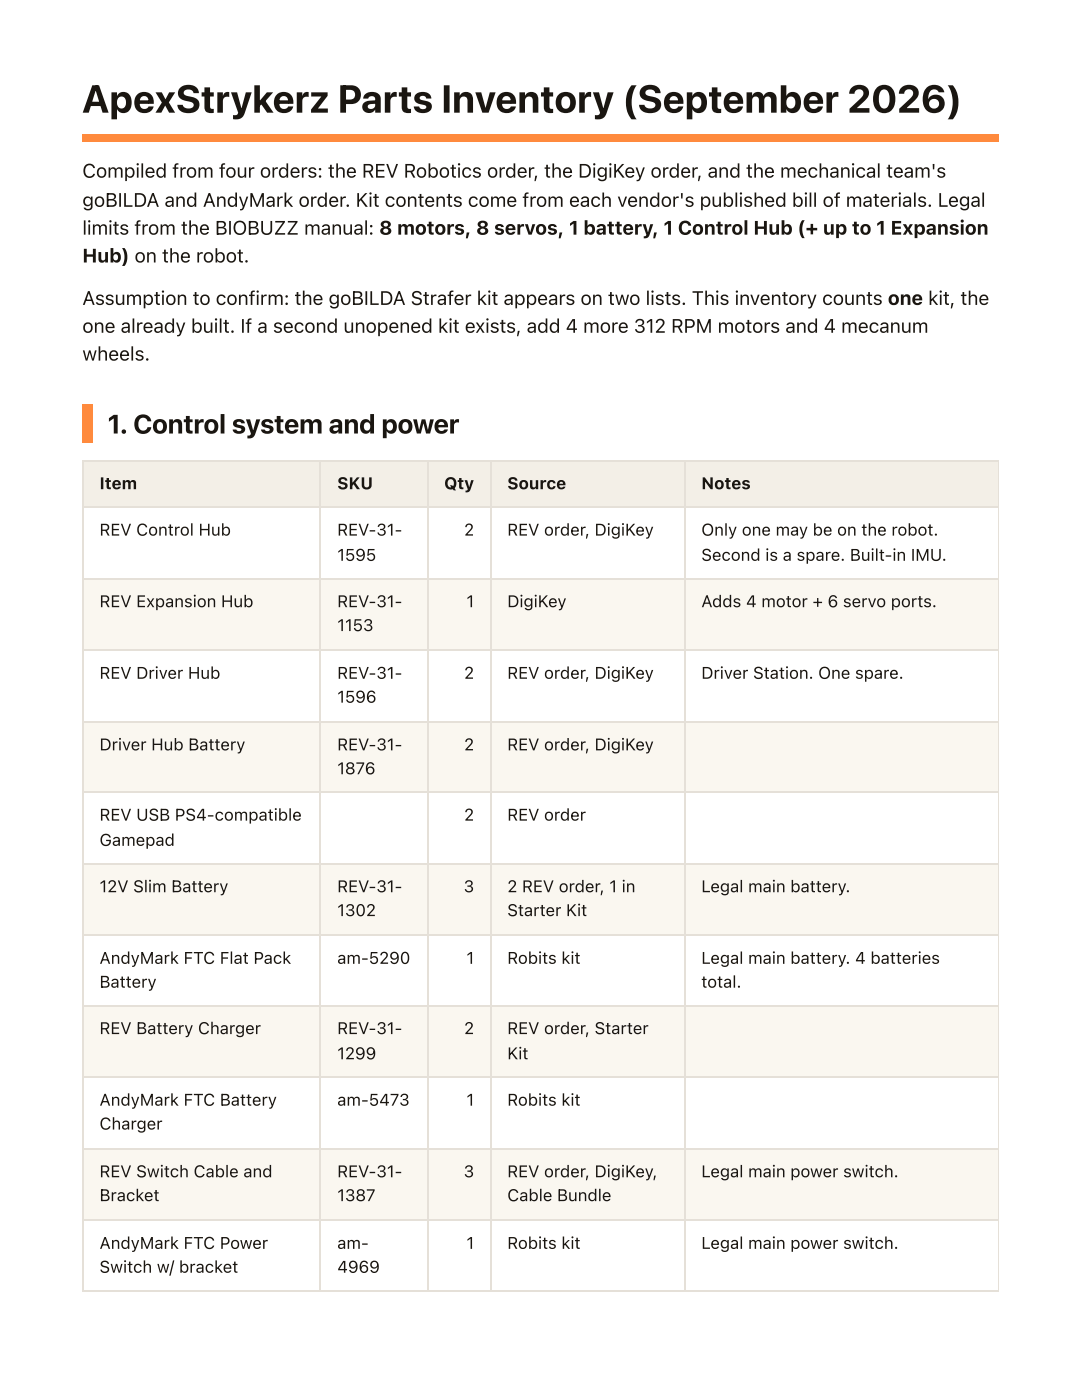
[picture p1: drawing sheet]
<svg xmlns="http://www.w3.org/2000/svg" width="216mm" height="279mm" viewBox="0 0 216 279" stroke-linecap="round" stroke-linejoin="round" font-family="sans-serif">
<defs><g id="words">
<text font-size="7.8" fill="#1a1611" x="16.4" y="22.5">ApexStrykerz Parts Inventory (September 2026)</text>
<text font-size="5.3" fill="#1a1611" x="21.4" y="86.5">1. Control system and power</text>
<g font-size="3.9" fill="#1a1611">
<text x="16.4" y="35.5">Compiled from four orders: the REV Robotics order, the DigiKey order, and the mechanical team's</text>
<text x="16.4" y="41.3">goBILDA and AndyMark order. Kit contents come from each vendor's published bill of materials. Legal</text>
<text x="16.4" y="46.8">l</text>
<text x="17.3" y="46.8">imits from the BIOBUZZ manual: 8 motors, 8 servos, 1 battery, 1 Control Hub (+ up to 1 Expansion</text>
<text x="16.4" y="52.4">Hub) on the robot.</text>
<text x="16.4" y="60.9">Assumption to confirm: the goBILDA Strafer kit appears on two lists. This inventory counts one kit, the</text>
<text x="16.4" y="66.4">one already built. If a second unopened kit exists, add 4 more 312 RPM motors and 4 mecanum</text>
<text x="16.4" y="72">wheels.</text>
</g>
<g font-size="3.3" fill="#1a1611">
<text x="19.8" y="97.6">Item</text>
<text x="67.3" y="97.6">SKU</text>
<text x="88.6" y="97.6">Qty</text>
<text x="101.2" y="97.6">Source</text>
<text x="139.9" y="97.6">Notes</text>
<text x="19.8" y="106.9">REV Control Hub</text>
<text x="67.3" y="106.9">REV-31-</text>
<text x="92.6" y="106.9">2</text>
<text x="101.2" y="106.9">REV order, DigiKey</text>
<text x="139.9" y="106.9">Only one may be on the robot.</text>
<text x="67.3" y="111.9">1595</text>
<text x="139.9" y="111.9">Second is a spare. Built-in IMU.</text>
<text x="19.8" y="121.2">REV Expansion Hub</text>
<text x="67.3" y="121.2">REV-31-</text>
<text x="67.3" y="125.9">1153</text>
<text x="93.1" y="121.2">1</text>
<text x="101.2" y="121.2">DigiKey</text>
<text x="139.9" y="121.2">Adds 4 motor + 6 servo ports.</text>
<text x="19.8" y="135.5">REV Driver Hub</text>
<text x="67.3" y="135.5">REV-31-</text>
<text x="92.6" y="135.5">2</text>
<text x="101.2" y="135.5">REV order, DigiKey</text>
<text x="139.9" y="135.5">Driver Station. One spare.</text>
<text x="67.3" y="140.2">1596</text>
<text x="19.8" y="149.8">Driver Hub Battery</text>
<text x="67.3" y="149.8">REV-31-</text>
<text x="92.6" y="149.8">2</text>
<text x="101.2" y="149.8">REV order, DigiKey</text>
<text x="67.3" y="154.5">1876</text>
<text x="19.8" y="163.8">REV USB PS4-compatible</text>
<text x="92.6" y="163.8">2</text>
<text x="101.2" y="163.8">REV order</text>
<text x="19.8" y="168.8">Gamepad</text>
<text x="19.8" y="178.1">12V Slim Battery</text>
<text x="67.3" y="178.1">REV-31-</text>
<text x="92.5" y="178.1">3</text>
<text x="101.2" y="178.1">2 REV order, 1 in</text>
<text x="139.9" y="178.1">Legal main battery.</text>
<text x="67.3" y="182.8">1302</text>
<text x="101.2" y="182.8">Starter Kit</text>
<text x="19.8" y="192.4">AndyMark FTC Flat Pack</text>
<text x="19.8" y="197.1">Battery</text>
<text x="67.3" y="192.4">am-5290</text>
<text x="93.1" y="192.4">1</text>
<text x="101.2" y="192.4">Robits kit</text>
<text x="139.9" y="192.4">Legal main battery. 4 batteries</text>
<text x="139.9" y="197.1">total.</text>
<text x="19.8" y="206.4">REV Battery Charger</text>
<text x="67.3" y="206.4">REV-31-</text>
<text x="92.6" y="206.4">2</text>
<text x="101.2" y="206.4">REV order, Starter</text>
<text x="67.3" y="211.4">1299</text>
<text x="101.2" y="211.4">Kit</text>
<text x="19.8" y="220.7">AndyMark FTC Battery</text>
<text x="67.3" y="220.7">am-5473</text>
<text x="93.1" y="220.7">1</text>
<text x="101.2" y="220.7">Robits kit</text>
<text x="19.8" y="225.4">Charger</text>
<text x="19.8" y="234.9">REV Switch Cable and</text>
<text x="19.8" y="239.7">Bracket</text>
<text x="67.3" y="234.9">REV-31-</text>
<text x="67.3" y="239.7">1387</text>
<text x="92.5" y="234.9">3</text>
<text x="101.2" y="234.9">REV order, DigiKey,</text>
<text x="101.2" y="239.7">Cable Bundle</text>
<text x="139.9" y="234.9">Legal main power switch.</text>
<text x="19.8" y="249.2">AndyMark FTC Power</text>
<text x="67.3" y="249.2">am-</text>
<text x="93.1" y="249.2">1</text>
<text x="101.2" y="249.2">Robits kit</text>
<text x="139.9" y="249.2">Legal main power switch.</text>
<text x="19.8" y="254">Switch w/ bracket</text>
<text x="67.3" y="254">4969</text>
</g>
</g></defs>
<g fill="#ff8a3d">
<path d="M16.4 26.7h182.9v1.6h-182.9z"/>
<path d="M16.4 80.7h2.1v7.7h-2.1z"/>
</g>
<g fill="#f3efe7">
<path d="M16.7 92.1h47.3v9.2h-47.3z"/>
<path d="M64 92.1h21.2v9.2h-21.2z"/>
<path d="M85.2 92.1h12.7v9.2h-12.7z"/>
<path d="M97.9 92.1h38.6v9.2h-38.6z"/>
<path d="M136.5 92.1h62.8v9.2h-62.8z"/>
</g>
<g fill="#faf7f0">
<path d="M16.7 115.6h47.3v14h-47.3z"/>
<path d="M64 115.6h21.2v14h-21.2z"/>
<path d="M85.2 115.6h12.7v14h-12.7z"/>
<path d="M97.9 115.6h38.6v14h-38.6z"/>
<path d="M136.5 115.6h62.8v14h-62.8z"/>
<path d="M16.7 143.9h47.3v14.3h-47.3z"/>
<path d="M64 143.9h21.2v14.3h-21.2z"/>
<path d="M85.2 143.9h12.7v14.3h-12.7z"/>
<path d="M97.9 143.9h38.6v14.3h-38.6z"/>
<path d="M136.5 143.9h62.8v14.3h-62.8z"/>
<path d="M16.7 172.2h47.3v14.3h-47.3z"/>
<path d="M64 172.2h21.2v14.3h-21.2z"/>
<path d="M85.2 172.2h12.7v14.3h-12.7z"/>
<path d="M97.9 172.2h38.6v14.3h-38.6z"/>
<path d="M136.5 172.2h62.8v14.3h-62.8z"/>
<path d="M16.7 200.8h47.3v14.3h-47.3z"/>
<path d="M64 200.8h21.2v14.3h-21.2z"/>
<path d="M85.2 200.8h12.7v14.3h-12.7z"/>
<path d="M97.9 200.8h38.6v14.3h-38.6z"/>
<path d="M136.5 200.8h62.8v14.3h-62.8z"/>
<path d="M16.7 229.1h47.3v14.3h-47.3z"/>
<path d="M64 229.1h21.2v14.3h-21.2z"/>
<path d="M85.2 229.1h12.7v14.3h-12.7z"/>
<path d="M97.9 229.1h38.6v14.3h-38.6z"/>
<path d="M136.5 229.1h62.8v14.3h-62.8z"/>
</g>
<g fill="none" stroke="#e5e0d8" stroke-width=".26">
<path d="M16.4 91.9h182.9M16.5 91.8v165.9M63.9 91.8v165.9M85.3 91.8v165.9M98 91.8v165.9M136.7 91.8v165.9M16.4 101.2h182.9M16.4 115.5h182.9M16.4 129.8h182.9M16.4 144.1h182.9M16.4 158.1h182.9M16.4 172.4h182.9"/>
<path d="M16.4 186.7h182.9M16.4 200.7h182.9M16.4 215h182.9M16.4 229.3h182.9M16.4 243.5h182.9M16.4 257.6h182.9"/>
</g>
<path d="M199.3 91.8v165.9" fill="none" stroke="#e5e0d8" stroke-width=".2"/>
<use href="#words"/>
</svg>
